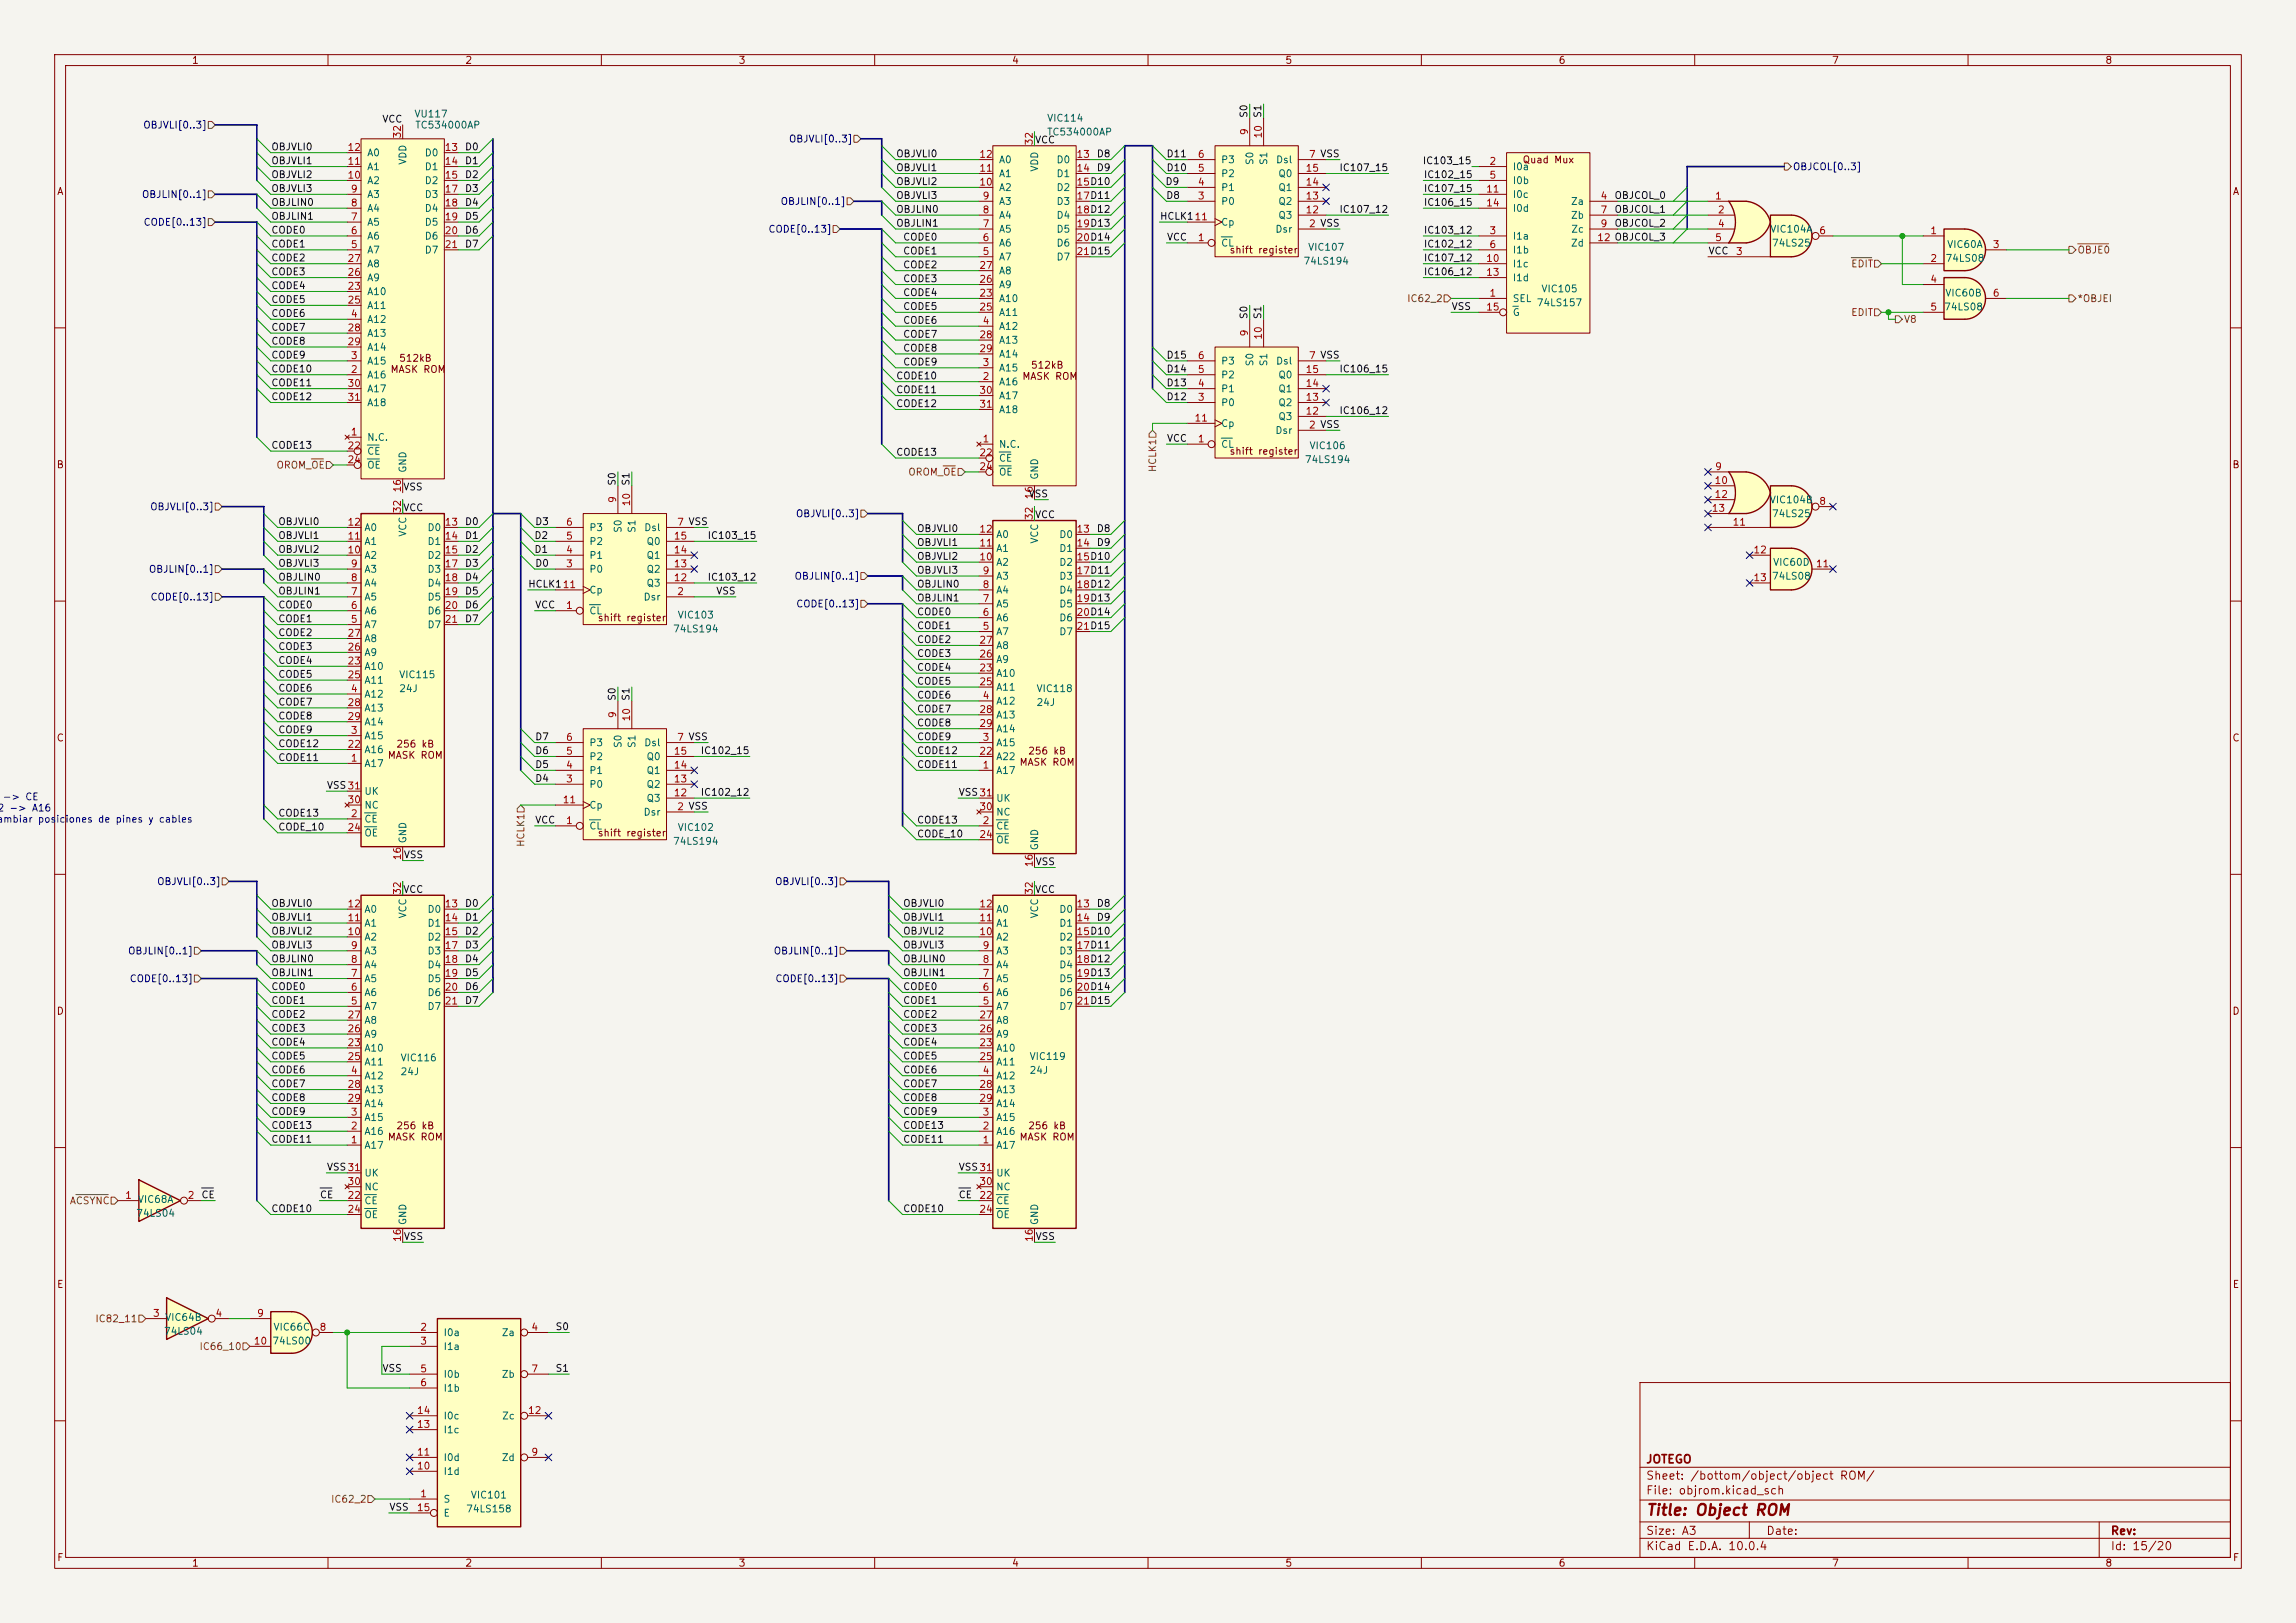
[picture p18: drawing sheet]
<svg xmlns="http://www.w3.org/2000/svg" width="420mm" height="297mm" viewBox="0 0 420 297" stroke-linecap="round" stroke-linejoin="round" font-family="sans-serif">
<defs><g id="words">
<text font-size="2" fill="#840000" x="301" y="277.8">Title: Object ROM</text>
<g font-size="1.5" fill="#840000">
<text x="301" y="268.1">JOTEGO</text>
<text x="301" y="273.8">File: objrom.kicad_sch</text>
<text x="301" y="271.1">Sheet: /bottom/object/object ROM/</text>
<text x="301" y="281.2">Size: A3</text>
<text x="323" y="281.2">Date:</text>
<text x="386" y="281.2">Rev:</text>
<text x="301" y="284">KiCad E.D.A. 10.0.4</text>
<text x="386" y="284">Id: 15/20</text>
</g>
<g font-size="1.3" fill="#840000">
<text x="35" y="12">1</text>
<text x="85" y="12">2</text>
<text x="135" y="12">3</text>
<text x="185" y="12">4</text>
<text x="235" y="12">5</text>
<text x="285" y="12">6</text>
<text x="335" y="12">7</text>
<text x="385" y="12">8</text>
<text x="10.3" y="36">A</text>
<text x="278.4" y="30.2">Quad Mux</text>
<text x="408.3" y="36">A</text>
<text x="224.8" y="46.7">shift register</text>
<text x="71.3" y="68.5">MASK ROM</text>
<text x="72.9" y="66.5">512kB</text>
<text x="186.9" y="69.8">MASK ROM</text>
<text x="188.5" y="67.8">512kB</text>
<text x="224.8" y="83.5">shift register</text>
<text x="10.3" y="86">B</text>
<text x="408.2" y="86">B</text>
<text x="109.2" y="114">shift register</text>
<text x="10.3" y="136">C</text>
<text x="72.4" y="137.1">256 kB</text>
<text x="408.2" y="136">C</text>
<text x="70.8" y="139.2">MASK ROM</text>
<text x="186.4" y="140.4">MASK ROM</text>
<text x="188" y="138.4">256 kB</text>
<text x="109.2" y="153.4">shift register</text>
<text x="10.3" y="186">D</text>
<text x="408.2" y="186">D</text>
<text x="70.8" y="209">MASK ROM</text>
<text x="72.4" y="207">256 kB</text>
<text x="186.4" y="209">MASK ROM</text>
<text x="188" y="207">256 kB</text>
<text x="10.3" y="236">E</text>
<text x="408.3" y="236">E</text>
<text x="10.3" y="286">F</text>
<text x="35" y="287">1</text>
<text x="85" y="287">2</text>
<text x="135" y="287">3</text>
<text x="185" y="287">4</text>
<text x="235" y="287">5</text>
<text x="285" y="287">6</text>
<text x="335" y="287">7</text>
<text x="385" y="287">8</text>
<text x="408.3" y="286">F</text>
</g>
<g font-size="1.3" fill="#000084">
<text x="26.1" y="23.8">OBJVLI[0..3]</text>
<text x="144.2" y="26.4">OBJVLI[0..3]</text>
<text x="327.9" y="31.5">OBJCOL[0..3]</text>
<text x="25.9" y="36.5">OBJLIN[0..1]</text>
<text x="26.2" y="41.6">CODE[0..13]</text>
<text x="142.7" y="37.8">OBJLIN[0..1]</text>
<text x="140.5" y="42.9">CODE[0..13]</text>
<text x="27.4" y="93.7">OBJVLI[0..3]</text>
<text x="145.5" y="95">OBJVLI[0..3]</text>
<text x="27.1" y="105.1">OBJLIN[0..1]</text>
<text x="145.2" y="106.4">OBJLIN[0..1]</text>
<text x="27.4" y="110.2">CODE[0..13]</text>
<text x="145.5" y="111.5">CODE[0..13]</text>
<text x="28.6" y="162.3">OBJVLI[0..3]</text>
<text x="141.7" y="162.3">OBJVLI[0..3]</text>
<text x="23.3" y="175">OBJLIN[0..1]</text>
<text x="141.4" y="175">OBJLIN[0..1]</text>
<text x="23.6" y="180">CODE[0..13]</text>
<text x="141.7" y="180">CODE[0..13]</text>
</g>
<g font-size="1.3" fill="#0f0f0f">
<text x="69.8" y="22.7">VCC</text>
<text x="228.5" y="21.7" transform="rotate(-90 228.5 21.7)">S0</text>
<text x="231" y="21.7" transform="rotate(-90 231 21.7)">S1</text>
<text x="49.5" y="27.8">OBJVLI0</text>
<text x="84.9" y="27.8">D0</text>
<text x="163.8" y="29.1">OBJVLI0</text>
<text x="189.2" y="26.5">VCC</text>
<text x="200.5" y="29.1">D8</text>
<text x="213.3" y="29.1">D11</text>
<text x="49.5" y="32.9">OBJVLI2</text>
<text x="49.5" y="30.4">OBJVLI1</text>
<text x="49.5" y="35.4">OBJVLI3</text>
<text x="84.9" y="30.4">D1</text>
<text x="84.9" y="32.9">D2</text>
<text x="84.9" y="35.4">D3</text>
<text x="163.8" y="34.2">OBJVLI2</text>
<text x="163.8" y="31.6">OBJVLI1</text>
<text x="200.5" y="31.6">D9</text>
<text x="213.1" y="34.2">D9</text>
<text x="213.3" y="31.6">D10</text>
<text x="244.9" y="31.6">IC107_15</text>
<text x="260.1" y="30.4">IC103_15</text>
<text x="260.3" y="32.9">IC102_15</text>
<text x="260.3" y="35.4">IC107_15</text>
<text x="49.5" y="38">OBJLIN0</text>
<text x="49.5" y="40.5">OBJLIN1</text>
<text x="84.9" y="40.5">D5</text>
<text x="84.9" y="38">D4</text>
<text x="163.8" y="36.7">OBJVLI3</text>
<text x="163.8" y="39.2">OBJLIN0</text>
<text x="163.8" y="41.8">OBJLIN1</text>
<text x="212.1" y="40.5">HCLK111</text>
<text x="213.2" y="36.7">D8</text>
<text x="244.9" y="39.2">IC107_12</text>
<text x="260.3" y="38">IC106_15</text>
<text x="295.2" y="36.7">OBJCOL_0</text>
<text x="295.2" y="39.2">OBJCOL_1</text>
<text x="295.2" y="41.8">OBJCOL_2</text>
<text x="49.5" y="45.6">CODE1</text>
<text x="49.5" y="43.1">CODE0</text>
<text x="84.9" y="43.1">D6</text>
<text x="84.9" y="45.6">D7</text>
<text x="165.1" y="46.9">CODE1</text>
<text x="165.1" y="44.3">CODE0</text>
<text x="213.4" y="44.3">VCC</text>
<text x="260.3" y="45.6">IC102_12</text>
<text x="260.3" y="43.1">IC103_12</text>
<text x="312.4" y="46.9">VCC</text>
<text x="49.5" y="48.1">CODE2</text>
<text x="49.5" y="53.2">CODE4</text>
<text x="49.5" y="50.7">CODE3</text>
<text x="165.1" y="49.4">CODE2</text>
<text x="165.1" y="51.9">CODE3</text>
<text x="260.3" y="48.1">IC107_12</text>
<text x="260.3" y="50.7">IC106_12</text>
<text x="49.5" y="58.3">CODE6</text>
<text x="49.5" y="55.8">CODE5</text>
<text x="165.1" y="54.5">CODE4</text>
<text x="165.1" y="59.6">CODE6</text>
<text x="165.1" y="57">CODE5</text>
<text x="228.5" y="58.5" transform="rotate(-90 228.5 58.5)">S0</text>
<text x="231" y="58.5" transform="rotate(-90 231 58.5)">S1</text>
<text x="265.4" y="57">VSS</text>
<text x="49.5" y="65.9">CODE9</text>
<text x="49.5" y="63.4">CODE8</text>
<text x="49.5" y="60.8">CODE7</text>
<text x="165.1" y="62.1">CODE7</text>
<text x="165.1" y="64.6">CODE8</text>
<text x="213.3" y="65.9">D15</text>
<text x="49.5" y="71">CODE11</text>
<text x="49.5" y="68.5">CODE10</text>
<text x="163.8" y="69.7">CODE10</text>
<text x="165.1" y="67.2">CODE9</text>
<text x="213.3" y="68.5">D14</text>
<text x="213.3" y="71">D13</text>
<text x="244.9" y="68.5">IC106_15</text>
<text x="49.5" y="73.5">CODE12</text>
<text x="163.8" y="74.8">CODE12</text>
<text x="163.8" y="72.3">CODE11</text>
<text x="213.3" y="73.5">D12</text>
<text x="244.9" y="76.1">IC106_12</text>
<text x="49.5" y="82.4">CODE13</text>
<text x="163.8" y="83.7">CODE13</text>
<text x="213.4" y="81.2">VCC</text>
<text x="112.9" y="89" transform="rotate(-90 112.9 89)">S0</text>
<text x="115.4" y="89" transform="rotate(-90 115.4 89)">S1</text>
<text x="73.7" y="93.9">VCC</text>
<text x="73.7" y="90">VSS</text>
<text x="188.1" y="91.3">VSS</text>
<text x="189.2" y="95.1">VCC</text>
<text x="50.8" y="96.4">OBJVLI0</text>
<text x="50.8" y="101.5">OBJVLI2</text>
<text x="50.8" y="98.9">OBJVLI1</text>
<text x="84.9" y="101.5">D2</text>
<text x="84.9" y="96.4">D0</text>
<text x="84.9" y="98.9">D1</text>
<text x="97.6" y="101.5">D1</text>
<text x="97.6" y="98.9">D2</text>
<text x="97.8" y="96.4">D3</text>
<text x="129.3" y="98.9">IC103_15</text>
<text x="167.6" y="100.2">OBJVLI1</text>
<text x="167.6" y="97.7">OBJVLI0</text>
<text x="200.5" y="97.7">D8</text>
<text x="200.5" y="100.2">D9</text>
<text x="50.8" y="104">OBJVLI3</text>
<text x="50.8" y="106.6">OBJLIN0</text>
<text x="84.9" y="106.6">D4</text>
<text x="84.9" y="104">D3</text>
<text x="96.5" y="107.8">HCLK111</text>
<text x="97.8" y="104">D0</text>
<text x="129.3" y="106.6">IC103_12</text>
<text x="167.6" y="102.7">OBJVLI2</text>
<text x="167.6" y="107.8">OBJLIN0</text>
<text x="167.6" y="105.3">OBJVLI3</text>
<text x="50.8" y="109.1">OBJLIN1</text>
<text x="50.8" y="111.6">CODE0</text>
<text x="84.9" y="109.1">D5</text>
<text x="84.9" y="111.6">D6</text>
<text x="97.8" y="111.6">VCC</text>
<text x="130.9" y="109.1">VSS</text>
<text x="167.6" y="110.4">OBJLIN1</text>
<text x="167.6" y="112.9">CODE0</text>
<text x="50.8" y="114.2">CODE1</text>
<text x="50.8" y="116.7">CODE2</text>
<text x="50.8" y="119.3">CODE3</text>
<text x="84.9" y="114.2">D7</text>
<text x="167.6" y="115.4">CODE1</text>
<text x="167.6" y="118">CODE2</text>
<text x="50.8" y="121.8">CODE4</text>
<text x="50.8" y="124.3">CODE5</text>
<text x="167.6" y="125.6">CODE5</text>
<text x="167.6" y="123.1">CODE4</text>
<text x="167.6" y="120.5">CODE3</text>
<text x="50.8" y="126.9">CODE6</text>
<text x="50.8" y="129.4">CODE7</text>
<text x="50.8" y="132">CODE8</text>
<text x="112.9" y="128.4" transform="rotate(-90 112.9 128.4)">S0</text>
<text x="115.4" y="128.4" transform="rotate(-90 115.4 128.4)">S1</text>
<text x="167.6" y="130.7">CODE7</text>
<text x="167.6" y="128.1">CODE6</text>
<text x="50.8" y="137">CODE12</text>
<text x="50.8" y="134.5">CODE9</text>
<text x="97.8" y="135.8">D7</text>
<text x="167.6" y="133.2">CODE8</text>
<text x="167.6" y="135.8">CODE9</text>
<text x="50.8" y="139.6">CODE11</text>
<text x="97.8" y="140.8">D5</text>
<text x="97.8" y="138.3">D6</text>
<text x="97.8" y="143.4">D4</text>
<text x="128.1" y="138.3">IC102_15</text>
<text x="167.6" y="138.3">CODE12</text>
<text x="167.6" y="140.8">CODE11</text>
<text x="50.8" y="149.7">CODE13</text>
<text x="59.7" y="144.7">VSS31</text>
<text x="128.1" y="145.9">IC102_12</text>
<text x="175.3" y="145.9">VSS31</text>
<text x="50.8" y="152.3">CODE_10</text>
<text x="97.8" y="151">VCC</text>
<text x="167.6" y="151">CODE13</text>
<text x="167.6" y="153.5">CODE_10</text>
<text x="73.8" y="157.4">VSS</text>
<text x="189.3" y="158.6">VSS</text>
<text x="49.5" y="166.2">OBJVLI0</text>
<text x="73.7" y="163.7">VCC</text>
<text x="84.9" y="166.2">D0</text>
<text x="165.1" y="166.2">OBJVLI0</text>
<text x="189.2" y="163.7">VCC</text>
<text x="200.5" y="166.2">D8</text>
<text x="49.5" y="168.8">OBJVLI1</text>
<text x="49.5" y="173.9">OBJVLI3</text>
<text x="49.5" y="171.3">OBJVLI2</text>
<text x="84.9" y="171.3">D2</text>
<text x="84.9" y="168.8">D1</text>
<text x="84.9" y="173.9">D3</text>
<text x="165.1" y="168.8">OBJVLI1</text>
<text x="165.1" y="173.9">OBJVLI3</text>
<text x="165.1" y="171.3">OBJVLI2</text>
<text x="200.5" y="168.8">D9</text>
<text x="49.5" y="178.9">OBJLIN1</text>
<text x="49.5" y="176.4">OBJLIN0</text>
<text x="84.9" y="178.9">D5</text>
<text x="84.9" y="176.4">D4</text>
<text x="165.1" y="176.4">OBJLIN0</text>
<text x="165.1" y="178.9">OBJLIN1</text>
<text x="49.5" y="181.5">CODE0</text>
<text x="49.5" y="184">CODE1</text>
<text x="84.9" y="181.5">D6</text>
<text x="84.9" y="184">D7</text>
<text x="165.1" y="184">CODE1</text>
<text x="165.1" y="181.5">CODE0</text>
<text x="49.5" y="186.6">CODE2</text>
<text x="49.5" y="189.1">CODE3</text>
<text x="49.5" y="191.6">CODE4</text>
<text x="165.1" y="186.6">CODE2</text>
<text x="165.1" y="189.1">CODE3</text>
<text x="165.1" y="191.6">CODE4</text>
<text x="49.5" y="196.7">CODE6</text>
<text x="49.5" y="194.2">CODE5</text>
<text x="165.1" y="196.7">CODE6</text>
<text x="165.1" y="194.2">CODE5</text>
<text x="49.5" y="199.3">CODE7</text>
<text x="49.5" y="201.8">CODE8</text>
<text x="165.1" y="201.8">CODE8</text>
<text x="165.1" y="199.3">CODE7</text>
<text x="49.5" y="209.4">CODE11</text>
<text x="49.5" y="204.3">CODE9</text>
<text x="49.5" y="206.9">CODE13</text>
<text x="165.1" y="206.9">CODE13</text>
<text x="165.1" y="204.3">CODE9</text>
<text x="165.1" y="209.4">CODE11</text>
<text x="59.7" y="214.5">VSS31</text>
<text x="175.3" y="214.5">VSS31</text>
<text x="36.7" y="219.6">CE</text>
<text x="58.4" y="219.6">CE</text>
<text x="175.3" y="219.6">CE</text>
<text x="49.5" y="222.1">CODE10</text>
<text x="73.8" y="227.2">VSS</text>
<text x="165.1" y="222.1">CODE10</text>
<text x="189.3" y="227.2">VSS</text>
<text x="101.5" y="243.7">S0</text>
<text x="69.8" y="251.3">VSS</text>
<text x="101.5" y="251.3">S1</text>
<text x="71.1" y="276.7">VSS</text>
</g>
<g font-size="1.3" fill="#006464">
<text x="75.7" y="21.8">VU117</text>
<text x="75.9" y="23.8">TC534000AP</text>
<text x="191.4" y="22.6">VIC114</text>
<text x="67.1" y="28.9">A0</text>
<text x="77.6" y="28.9">D0</text>
<text x="191.4" y="25.1">TC534000AP</text>
<text x="67.1" y="34">A2</text>
<text x="67.1" y="31.5">A1</text>
<text x="74.6" y="30.2" transform="rotate(-90 74.6 30.2)">VDD</text>
<text x="77.6" y="31.5">D1</text>
<text x="77.6" y="34">D2</text>
<text x="182.6" y="35.3">A2</text>
<text x="182.6" y="32.7">A1</text>
<text x="182.6" y="30.2">A0</text>
<text x="190.2" y="31.5" transform="rotate(-90 190.2 31.5)">VDD</text>
<text x="193.2" y="30.2">D0</text>
<text x="193.2" y="32.7">D1</text>
<text x="193.2" y="35.3">D2</text>
<text x="223.3" y="35.3">P1</text>
<text x="223.3" y="32.7">P2</text>
<text x="223.3" y="30.2">P3</text>
<text x="229.6" y="30.3" transform="rotate(-90 229.6 30.3)">S0</text>
<text x="232.1" y="30.3" transform="rotate(-90 232.1 30.3)">S1</text>
<text x="233.3" y="30.2">Dsl</text>
<text x="233.7" y="35.3">Q1</text>
<text x="233.7" y="32.7">Q0</text>
<text x="276.6" y="31.5">I0a</text>
<text x="276.6" y="34">I0b</text>
<text x="67.1" y="41.6">A5</text>
<text x="67.1" y="39.1">A4</text>
<text x="67.1" y="36.5">A3</text>
<text x="77.6" y="36.5">D3</text>
<text x="77.6" y="39.1">D4</text>
<text x="77.6" y="41.6">D5</text>
<text x="182.6" y="40.3">A4</text>
<text x="182.6" y="37.8">A3</text>
<text x="193.2" y="37.8">D3</text>
<text x="193.2" y="40.3">D4</text>
<text x="223.3" y="37.8">P0</text>
<text x="223.3" y="41.6">Cp</text>
<text x="233.7" y="40.3">Q3</text>
<text x="233.7" y="37.8">Q2</text>
<text x="276.6" y="36.5">I0c</text>
<text x="276.6" y="39.1">I0d</text>
<text x="287.3" y="37.8">Za</text>
<text x="287.3" y="40.3">Zb</text>
<text x="67.1" y="46.7">A7</text>
<text x="67.1" y="44.2">A6</text>
<text x="77.6" y="44.2">D6</text>
<text x="77.6" y="46.7">D7</text>
<text x="182.6" y="48">A7</text>
<text x="182.6" y="45.4">A6</text>
<text x="182.6" y="42.9">A5</text>
<text x="193.2" y="42.9">D5</text>
<text x="193.2" y="45.4">D6</text>
<text x="193.2" y="48">D7</text>
<text x="223.3" y="45.4">CL</text>
<text x="233.2" y="42.9">Dsr</text>
<text x="239.2" y="46.2">VIC107</text>
<text x="276.6" y="44.2">I1a</text>
<text x="276.6" y="46.7">I1b</text>
<text x="287.3" y="45.4">Zd</text>
<text x="287.3" y="42.9">Zc</text>
<text x="323.7" y="42.9">VIC104A</text>
<text x="324" y="45.4">74LS25</text>
<text x="356.1" y="45.7">VIC60A</text>
<text x="67.1" y="51.8">A9</text>
<text x="67.1" y="49.2">A8</text>
<text x="182.6" y="53">A9</text>
<text x="182.6" y="50.5">A8</text>
<text x="238.3" y="48.7">74LS194</text>
<text x="276.6" y="49.2">I1c</text>
<text x="276.6" y="51.8">I1d</text>
<text x="281.8" y="53.8">VIC105</text>
<text x="355.8" y="48.2">74LS08</text>
<text x="67.1" y="59.4">A12</text>
<text x="67.1" y="54.3">A10</text>
<text x="67.1" y="56.9">A11</text>
<text x="182.6" y="55.6">A10</text>
<text x="182.6" y="58.1">A11</text>
<text x="276.6" y="55.6">SEL</text>
<text x="276.6" y="58.1">G</text>
<text x="281" y="56.3">74LS157</text>
<text x="355.5" y="57.1">74LS08</text>
<text x="355.7" y="54.6">VIC60B</text>
<text x="67.1" y="61.9">A13</text>
<text x="67.1" y="64.5">A14</text>
<text x="182.6" y="60.7">A12</text>
<text x="182.6" y="63.2">A13</text>
<text x="182.6" y="65.7">A14</text>
<text x="67.1" y="69.6">A16</text>
<text x="67.1" y="67">A15</text>
<text x="182.6" y="70.8">A16</text>
<text x="182.6" y="68.3">A15</text>
<text x="223.3" y="69.6">P2</text>
<text x="223.3" y="67">P3</text>
<text x="229.6" y="67.1" transform="rotate(-90 229.6 67.1)">S0</text>
<text x="232.1" y="67.1" transform="rotate(-90 232.1 67.1)">S1</text>
<text x="233.3" y="67">Dsl</text>
<text x="233.7" y="69.6">Q0</text>
<text x="67.1" y="72.1">A17</text>
<text x="67.1" y="74.6">A18</text>
<text x="182.6" y="73.4">A17</text>
<text x="182.6" y="75.9">A18</text>
<text x="223.3" y="74.6">P0</text>
<text x="223.3" y="72.1">P1</text>
<text x="233.7" y="77.2">Q3</text>
<text x="233.7" y="74.6">Q2</text>
<text x="233.7" y="72.1">Q1</text>
<text x="67.1" y="81">N.C.</text>
<text x="67.1" y="83.5">CE</text>
<text x="182.6" y="82.3">N.C.</text>
<text x="223.3" y="82.3">CL</text>
<text x="223.3" y="78.4">Cp</text>
<text x="233.2" y="79.7">Dsr</text>
<text x="239.4" y="82.5">VIC106</text>
<text x="67.1" y="86.1">OE</text>
<text x="74.6" y="86.6" transform="rotate(-90 74.6 86.6)">GND</text>
<text x="182.6" y="84.8">CE</text>
<text x="182.6" y="87.3">OE</text>
<text x="190.2" y="87.9" transform="rotate(-90 190.2 87.9)">GND</text>
<text x="238.6" y="85">74LS194</text>
<text x="323.6" y="92.4">VIC104B</text>
<text x="324" y="95">74LS25</text>
<text x="66.5" y="100">A1</text>
<text x="66.5" y="97.5">A0</text>
<text x="74.6" y="98.3" transform="rotate(-90 74.6 98.3)">VCC</text>
<text x="78.1" y="97.5">D0</text>
<text x="78.1" y="100">D1</text>
<text x="107.7" y="100">P2</text>
<text x="107.7" y="97.5">P3</text>
<text x="114" y="97.6" transform="rotate(-90 114 97.6)">S0</text>
<text x="116.5" y="97.6" transform="rotate(-90 116.5 97.6)">S1</text>
<text x="117.7" y="97.5">Dsl</text>
<text x="118.2" y="100">Q0</text>
<text x="182.1" y="101.3">A1</text>
<text x="182.1" y="98.8">A0</text>
<text x="190.2" y="99.6" transform="rotate(-90 190.2 99.6)">VCC</text>
<text x="193.7" y="98.8">D0</text>
<text x="193.7" y="101.3">D1</text>
<text x="66.5" y="107.7">A4</text>
<text x="66.5" y="105.1">A3</text>
<text x="66.5" y="102.6">A2</text>
<text x="78.1" y="102.6">D2</text>
<text x="78.1" y="105.1">D3</text>
<text x="78.1" y="107.7">D4</text>
<text x="107.7" y="105.1">P0</text>
<text x="107.7" y="102.6">P1</text>
<text x="118.2" y="107.7">Q3</text>
<text x="118.2" y="105.1">Q2</text>
<text x="118.2" y="102.6">Q1</text>
<text x="182.1" y="106.4">A3</text>
<text x="182.1" y="103.8">A2</text>
<text x="193.7" y="103.8">D2</text>
<text x="193.7" y="106.4">D3</text>
<text x="324" y="106.4">74LS08</text>
<text x="324.2" y="103.8">VIC60D</text>
<text x="66.5" y="112.7">A6</text>
<text x="66.5" y="110.2">A5</text>
<text x="78.1" y="110.2">D5</text>
<text x="78.1" y="112.7">D6</text>
<text x="107.7" y="112.7">CL</text>
<text x="107.7" y="108.9">Cp</text>
<text x="117.6" y="110.2">Dsr</text>
<text x="123.9" y="113.5">VIC103</text>
<text x="182.1" y="111.5">A5</text>
<text x="182.1" y="108.9">A4</text>
<text x="193.7" y="108.9">D4</text>
<text x="193.7" y="111.5">D5</text>
<text x="66.5" y="115.3">A7</text>
<text x="66.5" y="117.8">A8</text>
<text x="78.1" y="115.3">D7</text>
<text x="123" y="116">74LS194</text>
<text x="182.1" y="116.5">A7</text>
<text x="182.1" y="114">A6</text>
<text x="182.1" y="119.1">A8</text>
<text x="193.7" y="114">D6</text>
<text x="193.7" y="116.5">D7</text>
<text x="66.5" y="122.9">A10</text>
<text x="66.5" y="125.4">A11</text>
<text x="66.5" y="120.4">A9</text>
<text x="72.9" y="124.4">VIC115</text>
<text x="182.1" y="124.2">A10</text>
<text x="182.1" y="121.6">A9</text>
<text x="66.5" y="128">A12</text>
<text x="66.5" y="130.5">A13</text>
<text x="72.9" y="127">24J</text>
<text x="182.1" y="129.2">A12</text>
<text x="182.1" y="126.7">A11</text>
<text x="182.1" y="131.8">A13</text>
<text x="189.5" y="127">VIC118</text>
<text x="189.5" y="129.5">24J</text>
<text x="66.5" y="135.6">A15</text>
<text x="66.5" y="133.1">A14</text>
<text x="107.7" y="136.9">P3</text>
<text x="114" y="137" transform="rotate(-90 114 137)">S0</text>
<text x="116.5" y="137" transform="rotate(-90 116.5 137)">S1</text>
<text x="117.7" y="136.9">Dsl</text>
<text x="182.1" y="136.9">A15</text>
<text x="182.1" y="134.3">A14</text>
<text x="66.5" y="140.7">A17</text>
<text x="66.5" y="138.1">A16</text>
<text x="107.7" y="141.9">P1</text>
<text x="107.7" y="139.4">P2</text>
<text x="118.2" y="141.9">Q1</text>
<text x="118.2" y="139.4">Q0</text>
<text x="182.1" y="141.9">A17</text>
<text x="182.1" y="139.4">A22</text>
<text x="66.5" y="148.3">NC</text>
<text x="66.5" y="145.8">UK</text>
<text x="107.7" y="144.5">P0</text>
<text x="107.7" y="148.3">Cp</text>
<text x="117.6" y="149.6">Dsr</text>
<text x="118.2" y="147">Q3</text>
<text x="118.2" y="144.5">Q2</text>
<text x="182.1" y="149.6">NC</text>
<text x="182.1" y="147">UK</text>
<text x="66.5" y="150.8">CE</text>
<text x="66.5" y="153.4">OE</text>
<text x="74.6" y="154.4" transform="rotate(-90 74.6 154.4)">GND</text>
<text x="107.7" y="152.1">CL</text>
<text x="123" y="154.9">74LS194</text>
<text x="123.9" y="152.4">VIC102</text>
<text x="182.1" y="152.1">CE</text>
<text x="182.1" y="154.6">OE</text>
<text x="190.2" y="155.7" transform="rotate(-90 190.2 155.7)">GND</text>
<text x="66.5" y="167.3">A0</text>
<text x="78.1" y="167.3">D0</text>
<text x="182.1" y="167.3">A0</text>
<text x="193.7" y="167.3">D0</text>
<text x="66.5" y="172.4">A2</text>
<text x="66.5" y="169.9">A1</text>
<text x="74.6" y="168.2" transform="rotate(-90 74.6 168.2)">VCC</text>
<text x="78.1" y="169.9">D1</text>
<text x="78.1" y="172.4">D2</text>
<text x="182.1" y="172.4">A2</text>
<text x="182.1" y="169.9">A1</text>
<text x="190.2" y="168.2" transform="rotate(-90 190.2 168.2)">VCC</text>
<text x="193.7" y="169.9">D1</text>
<text x="193.7" y="172.4">D2</text>
<text x="66.5" y="177.5">A4</text>
<text x="66.5" y="175">A3</text>
<text x="78.1" y="175">D3</text>
<text x="78.1" y="177.5">D4</text>
<text x="182.1" y="177.5">A4</text>
<text x="182.1" y="175">A3</text>
<text x="193.7" y="175">D3</text>
<text x="193.7" y="177.5">D4</text>
<text x="66.5" y="185.1">A7</text>
<text x="66.5" y="182.6">A6</text>
<text x="66.5" y="180">A5</text>
<text x="78.1" y="180">D5</text>
<text x="78.1" y="182.6">D6</text>
<text x="78.1" y="185.1">D7</text>
<text x="182.1" y="185.1">A7</text>
<text x="182.1" y="182.6">A6</text>
<text x="182.1" y="180">A5</text>
<text x="193.7" y="180">D5</text>
<text x="193.7" y="182.6">D6</text>
<text x="193.7" y="185.1">D7</text>
<text x="66.5" y="190.2">A9</text>
<text x="66.5" y="187.7">A8</text>
<text x="182.1" y="190.2">A9</text>
<text x="182.1" y="187.7">A8</text>
<text x="66.5" y="197.8">A12</text>
<text x="66.5" y="192.7">A10</text>
<text x="66.5" y="195.3">A11</text>
<text x="73.2" y="194.5">VIC116</text>
<text x="73.2" y="197.1">24J</text>
<text x="182.1" y="197.8">A12</text>
<text x="182.1" y="192.7">A10</text>
<text x="182.1" y="195.3">A11</text>
<text x="188.2" y="194.3">VIC119</text>
<text x="188.2" y="196.8">24J</text>
<text x="66.5" y="200.4">A13</text>
<text x="66.5" y="202.9">A14</text>
<text x="182.1" y="200.4">A13</text>
<text x="182.1" y="202.9">A14</text>
<text x="66.5" y="208">A16</text>
<text x="66.5" y="205.4">A15</text>
<text x="182.1" y="208">A16</text>
<text x="182.1" y="205.4">A15</text>
<text x="66.5" y="210.5">A17</text>
<text x="66.5" y="215.6">UK</text>
<text x="182.1" y="210.5">A17</text>
<text x="182.1" y="215.6">UK</text>
<text x="25.1" y="220.4">VIC68A</text>
<text x="66.5" y="220.7">CE</text>
<text x="66.5" y="218.1">NC</text>
<text x="182.1" y="220.7">CE</text>
<text x="182.1" y="218.1">NC</text>
<text x="24.8" y="223">74LS04</text>
<text x="66.5" y="223.2">OE</text>
<text x="74.6" y="224.3" transform="rotate(-90 74.6 224.3)">GND</text>
<text x="182.1" y="223.2">OE</text>
<text x="190.2" y="224.3" transform="rotate(-90 190.2 224.3)">GND</text>
<text x="29.9" y="244.6">74LS04</text>
<text x="30.1" y="242">VIC64B</text>
<text x="49.9" y="243.8">VIC66C</text>
<text x="81" y="244.8">I0a</text>
<text x="91.7" y="244.8">Za</text>
<text x="49.7" y="246.3">74LS00</text>
<text x="81" y="247.4">I1a</text>
<text x="81" y="252.4">I0b</text>
<text x="81" y="255">I1b</text>
<text x="91.7" y="252.4">Zb</text>
<text x="81" y="262.6">I1c</text>
<text x="81" y="260.1">I0c</text>
<text x="91.7" y="260.1">Zc</text>
<text x="81" y="267.7">I0d</text>
<text x="91.7" y="267.7">Zd</text>
<text x="81" y="275.3">S</text>
<text x="81" y="270.2">I1d</text>
<text x="86" y="274.5">VIC101</text>
<text x="81" y="277.8">E</text>
<text x="85.2" y="277.1">74LS158</text>
</g>
<g font-size="1.3" fill="#a90000">
<text x="63.5" y="27.9">12</text>
<text x="73.6" y="25.4" transform="rotate(-90 73.6 25.4)">32</text>
<text x="81.2" y="27.9">13</text>
<text x="179" y="29.2">12</text>
<text x="189.2" y="26.7" transform="rotate(-90 189.2 26.7)">32</text>
<text x="196.8" y="29.2">13</text>
<text x="219" y="29.2">6</text>
<text x="228.6" y="24.8" transform="rotate(-90 228.6 24.8)">9</text>
<text x="231.1" y="25.4" transform="rotate(-90 231.1 25.4)">10</text>
<text x="239.3" y="29.2">7 VSS</text>
<text x="63.5" y="33">10</text>
<text x="63.5" y="30.5">11</text>
<text x="64.1" y="35.5">9</text>
<text x="81.2" y="30.5">14</text>
<text x="81.2" y="33">15</text>
<text x="81.2" y="35.5">17</text>
<text x="179" y="34.3">10</text>
<text x="179" y="31.7">11</text>
<text x="196.8" y="31.7">14</text>
<text x="196.8" y="34.3">15D10</text>
<text x="219" y="34.3">4</text>
<text x="219" y="31.7">5</text>
<text x="238.7" y="34.3">14</text>
<text x="238.7" y="31.7">15</text>
<text x="271.7" y="35.5">11</text>
<text x="272.3" y="30.5">2</text>
<text x="272.3" y="33">5</text>
<text x="64.1" y="40.6">7</text>
<text x="64.1" y="38.1">8</text>
<text x="81.2" y="38.1">18</text>
<text x="81.2" y="40.6">19</text>
<text x="179.6" y="41.9">7</text>
<text x="179.6" y="39.3">8</text>
<text x="179.6" y="36.8">9</text>
<text x="196.8" y="36.8">17D11</text>
<text x="196.8" y="39.3">18D12</text>
<text x="196.8" y="41.9">19D13</text>
<text x="219" y="36.8">3</text>
<text x="238.7" y="39.3">12</text>
<text x="238.7" y="36.8">13</text>
<text x="239.3" y="41.9">2 VSS</text>
<text x="271.7" y="38.1">14</text>
<text x="292.7" y="36.8">4</text>
<text x="292.7" y="39.3">7</text>
<text x="292.7" y="41.9">9</text>
<text x="313.6" y="36.8">1</text>
<text x="314.1" y="39.3">2</text>
<text x="314.1" y="41.9">4</text>
<text x="64.1" y="45.7">5</text>
<text x="64.1" y="43.2">6</text>
<text x="81.2" y="43.2">20</text>
<text x="81.2" y="45.7">21</text>
<text x="179.6" y="47">5</text>
<text x="179.6" y="44.4">6</text>
<text x="196.8" y="44.4">20D14</text>
<text x="196.8" y="47">21D15</text>
<text x="219" y="44.4">1</text>
<text x="272.3" y="43.2">3</text>
<text x="272.3" y="45.7">6</text>
<text x="292.1" y="44.4">12 OBJCOL_3</text>
<text x="313.6" y="44.4">5</text>
<text x="317.4" y="47">3</text>
<text x="332.7" y="43.2">6</text>
<text x="353" y="43.2">1</text>
<text x="364.4" y="45.7">3</text>
<text x="63.5" y="53.3">23</text>
<text x="63.5" y="50.8">26</text>
<text x="63.5" y="48.2">27</text>
<text x="179" y="52">26</text>
<text x="179" y="49.5">27</text>
<text x="271.7" y="48.2">10</text>
<text x="271.7" y="50.8">13</text>
<text x="353" y="52">4</text>
<text x="353" y="48.2">2</text>
<text x="63.5" y="55.9">25</text>
<text x="64.1" y="58.4">4</text>
<text x="179" y="54.6">23</text>
<text x="179" y="57.1">25</text>
<text x="179.6" y="59.7">4</text>
<text x="271.7" y="57.1">15</text>
<text x="272.3" y="54.6">1</text>
<text x="353" y="57.1">5</text>
<text x="364.4" y="54.6">6</text>
<text x="63.5" y="60.9">28</text>
<text x="63.5" y="63.5">29</text>
<text x="179" y="62.2">28</text>
<text x="179" y="64.7">29</text>
<text x="228.6" y="61.7" transform="rotate(-90 228.6 61.7)">9</text>
<text x="231.1" y="62.3" transform="rotate(-90 231.1 62.3)">10</text>
<text x="63.5" y="71.1">30</text>
<text x="64.1" y="68.6">2</text>
<text x="64.1" y="66">3</text>
<text x="179.6" y="69.8">2</text>
<text x="179.6" y="67.3">3</text>
<text x="219" y="71.1">4</text>
<text x="219" y="68.6">5</text>
<text x="219" y="66">6</text>
<text x="238.7" y="71.1">14</text>
<text x="238.7" y="68.6">15</text>
<text x="239.3" y="66">7 VSS</text>
<text x="63.5" y="73.6">31</text>
<text x="179" y="72.4">30</text>
<text x="179" y="74.9">31</text>
<text x="218.4" y="77.4">11</text>
<text x="219" y="73.6">3</text>
<text x="238.7" y="76.2">12</text>
<text x="238.7" y="73.6">13</text>
<text x="63.5" y="82.5">22</text>
<text x="64.1" y="80">1</text>
<text x="179" y="83.8">22</text>
<text x="179.6" y="81.3">1</text>
<text x="219" y="81.3">1</text>
<text x="239.3" y="78.7">2 VSS</text>
<text x="63.5" y="85.1">24</text>
<text x="179" y="86.3">24</text>
<text x="313.5" y="88.9">10</text>
<text x="313.6" y="86.3">9</text>
<text x="73.6" y="94" transform="rotate(-90 73.6 94)">32</text>
<text x="73.6" y="90.2" transform="rotate(-90 73.6 90.2)">16</text>
<text x="113" y="92.1" transform="rotate(-90 113 92.1)">9</text>
<text x="115.5" y="92.8" transform="rotate(-90 115.5 92.8)">10</text>
<text x="189.2" y="95.3" transform="rotate(-90 189.2 95.3)">32</text>
<text x="189.2" y="91.5" transform="rotate(-90 189.2 91.5)">16</text>
<text x="313" y="94">13</text>
<text x="313.5" y="91.4">12</text>
<text x="332.7" y="92.7">8</text>
<text x="63.5" y="101.6">10</text>
<text x="63.5" y="99">11</text>
<text x="63.5" y="96.5">12</text>
<text x="81.2" y="96.5">13</text>
<text x="81.2" y="99">14</text>
<text x="81.2" y="101.6">15</text>
<text x="103.4" y="101.6">4</text>
<text x="103.4" y="99">5</text>
<text x="103.4" y="96.5">6</text>
<text x="123.1" y="101.6">14</text>
<text x="123.1" y="99">15</text>
<text x="123.8" y="96.5">7 VSS</text>
<text x="179" y="100.3">11</text>
<text x="179" y="97.8">12</text>
<text x="196.8" y="97.8">13</text>
<text x="196.8" y="100.3">14</text>
<text x="316.8" y="96.5">11</text>
<text x="320.6" y="101.6">12</text>
<text x="64.1" y="106.7">8</text>
<text x="64.1" y="104.1">9</text>
<text x="81.2" y="104.1">17</text>
<text x="81.2" y="106.7">18</text>
<text x="103.4" y="104.1">3</text>
<text x="123.1" y="106.7">12</text>
<text x="123.1" y="104.1">13</text>
<text x="179" y="102.8">10</text>
<text x="179.6" y="107.9">8</text>
<text x="179.6" y="105.4">9</text>
<text x="196.8" y="102.8">15D10</text>
<text x="196.8" y="105.4">17D11</text>
<text x="196.8" y="107.9">18D12</text>
<text x="320.6" y="106.7">13</text>
<text x="332.1" y="104.1">11</text>
<text x="64.1" y="111.7">6</text>
<text x="64.1" y="109.2">7</text>
<text x="81.2" y="109.2">19</text>
<text x="81.2" y="111.7">20</text>
<text x="103.4" y="111.7">1</text>
<text x="123.8" y="109.2">2</text>
<text x="179.6" y="113">6</text>
<text x="179.6" y="110.5">7</text>
<text x="196.8" y="110.5">19D13</text>
<text x="196.8" y="113">20D14</text>
<text x="63.5" y="119.4">26</text>
<text x="63.5" y="116.8">27</text>
<text x="64.1" y="114.3">5</text>
<text x="81.2" y="114.3">21</text>
<text x="179" y="118.1">27</text>
<text x="179.6" y="115.5">5</text>
<text x="196.8" y="115.5">21D15</text>
<text x="63.5" y="121.9">23</text>
<text x="63.5" y="124.4">25</text>
<text x="179" y="123.2">23</text>
<text x="179" y="125.7">25</text>
<text x="179" y="120.6">26</text>
<text x="63.5" y="129.5">28</text>
<text x="64.1" y="127">4</text>
<text x="113" y="131.5" transform="rotate(-90 113 131.5)">9</text>
<text x="179" y="130.8">28</text>
<text x="179.6" y="128.2">4</text>
<text x="63.5" y="137.1">22</text>
<text x="63.5" y="132.1">29</text>
<text x="64.1" y="134.6">3</text>
<text x="103.4" y="135.9">6</text>
<text x="115.5" y="132.1" transform="rotate(-90 115.5 132.1)">10</text>
<text x="123.8" y="135.9">7 VSS</text>
<text x="179" y="133.3">29</text>
<text x="179.6" y="135.9">3</text>
<text x="64.1" y="139.7">1</text>
<text x="103.4" y="143.5">3</text>
<text x="103.4" y="140.9">4</text>
<text x="103.4" y="138.4">5</text>
<text x="123.1" y="143.5">13</text>
<text x="123.1" y="140.9">14</text>
<text x="123.1" y="138.4">15</text>
<text x="179" y="138.4">22</text>
<text x="179.6" y="140.9">1</text>
<text x="63.5" y="147.3">30</text>
<text x="64.1" y="149.8">2</text>
<text x="102.8" y="147.3">11</text>
<text x="123.1" y="146">12</text>
<text x="123.8" y="148.6">2 VSS</text>
<text x="179" y="148.6">30</text>
<text x="63.5" y="152.4">24</text>
<text x="103.4" y="151.1">1</text>
<text x="179" y="153.6">24</text>
<text x="179.6" y="151.1">2</text>
<text x="73.6" y="157.5" transform="rotate(-90 73.6 157.5)">16</text>
<text x="189.2" y="158.8" transform="rotate(-90 189.2 158.8)">16</text>
<text x="63.5" y="166.3">12</text>
<text x="73.6" y="163.9" transform="rotate(-90 73.6 163.9)">32</text>
<text x="81.2" y="166.3">13</text>
<text x="179" y="166.3">12</text>
<text x="189.2" y="163.9" transform="rotate(-90 189.2 163.9)">32</text>
<text x="196.8" y="166.3">13</text>
<text x="63.5" y="171.4">10</text>
<text x="63.5" y="168.9">11</text>
<text x="64.1" y="174">9</text>
<text x="81.2" y="168.9">14</text>
<text x="81.2" y="171.4">15</text>
<text x="81.2" y="174">17</text>
<text x="179" y="171.4">10</text>
<text x="179" y="168.9">11</text>
<text x="179.6" y="174">9</text>
<text x="196.8" y="168.9">14</text>
<text x="196.8" y="171.4">15D10</text>
<text x="196.8" y="174">17D11</text>
<text x="64.1" y="179">7</text>
<text x="64.1" y="176.5">8</text>
<text x="81.2" y="176.5">18</text>
<text x="81.2" y="179">19</text>
<text x="179.6" y="179">7</text>
<text x="179.6" y="176.5">8</text>
<text x="196.8" y="176.5">18D12</text>
<text x="196.8" y="179">19D13</text>
<text x="64.1" y="184.1">5</text>
<text x="64.1" y="181.6">6</text>
<text x="81.2" y="181.6">20</text>
<text x="81.2" y="184.1">21</text>
<text x="179.6" y="184.1">5</text>
<text x="179.6" y="181.6">6</text>
<text x="196.8" y="181.6">20D14</text>
<text x="196.8" y="184.1">21D15</text>
<text x="63.5" y="191.7">23</text>
<text x="63.5" y="189.2">26</text>
<text x="63.5" y="186.7">27</text>
<text x="179" y="191.7">23</text>
<text x="179" y="189.2">26</text>
<text x="179" y="186.7">27</text>
<text x="63.5" y="194.3">25</text>
<text x="64.1" y="196.8">4</text>
<text x="179" y="194.3">25</text>
<text x="179.6" y="196.8">4</text>
<text x="63.5" y="199.4">28</text>
<text x="63.5" y="201.9">29</text>
<text x="179" y="199.4">28</text>
<text x="179" y="201.9">29</text>
<text x="64.1" y="209.5">1</text>
<text x="64.1" y="207">2</text>
<text x="64.1" y="204.4">3</text>
<text x="179.6" y="209.5">1</text>
<text x="179.6" y="207">2</text>
<text x="179.6" y="204.4">3</text>
<text x="22.8" y="219.7">1</text>
<text x="34.2" y="219.7">2</text>
<text x="63.5" y="219.7">22</text>
<text x="63.5" y="217.1">30</text>
<text x="179" y="219.7">22</text>
<text x="179" y="217.1">30</text>
<text x="63.5" y="222.2">24</text>
<text x="73.6" y="227.4" transform="rotate(-90 73.6 227.4)">16</text>
<text x="179" y="222.2">24</text>
<text x="189.2" y="227.4" transform="rotate(-90 189.2 227.4)">16</text>
<text x="27.9" y="241.3">3</text>
<text x="39.3" y="241.3">4</text>
<text x="46.9" y="241.3">9</text>
<text x="58.3" y="243.8">8</text>
<text x="76.8" y="243.8">2</text>
<text x="97.1" y="243.8">4</text>
<text x="46.3" y="246.4">10</text>
<text x="76.8" y="246.4">3</text>
<text x="76.8" y="251.4">5</text>
<text x="97.1" y="251.4">7</text>
<text x="76.8" y="254">6</text>
<text x="76.2" y="261.6">13</text>
<text x="76.2" y="259.1">14</text>
<text x="96.5" y="259.1">12</text>
<text x="76.2" y="269.2">10</text>
<text x="76.2" y="266.7">11</text>
<text x="97.1" y="266.7">9</text>
<text x="76.8" y="274.3">1</text>
<text x="76.2" y="276.8">15</text>
</g>
<g font-size="1.3" fill="#725600">
<text x="379.9" y="46.7">OBJE0</text>
<text x="338.5" y="49.2">EDIT</text>
<text x="257.3" y="55.6">IC62_2</text>
<text x="338.5" y="58.1">EDIT</text>
<text x="348.2" y="59.4">V8</text>
<text x="379.9" y="55.6">*OBJEI</text>
<text x="50.5" y="86.1">OROM_OE</text>
<text x="166" y="87.3">OROM_OE</text>
<text x="211.8" y="86.5" transform="rotate(-90 211.8 86.5)">HCLK1</text>
<text x="96.2" y="155.1" transform="rotate(-90 96.2 155.1)">HCLK1</text>
<text x="12.7" y="220.7">ACSYNC</text>
<text x="17.3" y="242.3">IC82_11</text>
<text x="36.4" y="247.4">IC66_10</text>
<text x="60.4" y="275.3">IC62_2</text>
</g>
<g font-size="1.3" fill="#0000c2">
<text x="-.6" y="148.8">2 -&gt; A16</text>
<text x=".4" y="146.8">-&gt; CE</text>
<text x="-.7" y="150.8">ambiar posiciones de pines y cables</text>
</g>
</g></defs>
<path d="M0 0h420v297h-420z" fill="#f5f4ef" stroke="#f5f4ef" stroke-width=".18"/>
<g fill="none" stroke="#840000" stroke-width=".18">
<path d="M10 10h400v277h-400zM12 12h396v273h-396zM60 10v2M110 10v2M160 10v2M210 10v2M260 10v2M310 10v2M360 10v2M10 60h2M408 60h2M10 110h2"/>
<path d="M408 110h2M10 160h2M408 160h2M10 210h2M408 210h2M300 253h108v32h-108zM10 260h2M300 278.5h108M300 274.5h108M300 268.5h108M320 278.5v3M384 278.5v6.5"/>
<path d="M408 260h2M60 285v2M110 285v2M160 285v2M210 285v2M260 285v2M300 281.5h108M310 285v2M360 285v2"/>
</g>
<path d="M222.2 26.7h15.3v20.3h-15.3z" fill="#ffffc2"/>
<g fill="none" stroke="#840000" stroke-width=".18">
<path d="M217.2 36.8h5M217.2 34.3h5M217.2 31.8h5M217.2 29.2h5M222.2 26.7h15.3v20.3h-15.3zM228.6 21.6v5.1M231.1 21.6v5.1M237.5 36.8h5.1M237.5 34.3h5.1M237.5 31.8h5.1M237.5 29.2h5.1M237.5 39.4h5.1"/>
<path d="M217.2 44.5h3.8M217.2 40.6h5M222.2 40l1.3 .6-1.3 .7M237.5 41.9h5.1"/>
<circle cx="221.6" cy="44.4" r=".63"/>
</g>
<path d="M223.4 43.3h2" fill="none" stroke="#006464" stroke-width=".18"/>
<path d="M106.7 94h15.2v20.3h-15.2z" fill="#ffffc2"/>
<g fill="none" stroke="#840000" stroke-width=".18">
<path d="M101.6 99.1h5.1M101.6 96.5h5.1M106.7 94h15.2v20.3h-15.2zM113 88.9v5.1M115.6 88.9v5.1M121.9 99.1h5.1M121.9 96.5h5.1M101.6 111.8h3.8M101.6 104.1h5.1M101.6 101.6h5.1M101.6 108h5.1M106.7 107.3l1.2 .7-1.2 .6"/>
<path d="M121.9 109.2h5.1M121.9 104.1h5.1M121.9 101.6h5.1M121.9 106.7h5.1"/>
<circle cx="106" cy="111.8" r=".63"/>
</g>
<path d="M107.8 110.7h2.1" fill="none" stroke="#006464" stroke-width=".18"/>
<path d="M327.7 100.3a3.8 3.8 0 0 1 3.7 3.8 3.8 3.8 0 0 1-3.7 3.9z" fill="#ffffc2" stroke="#ffffc2" stroke-width=".18"/>
<path d="M323.8 100.3h3.9v7.7h-3.9z" fill="#ffffc2"/>
<path d="M323.8 100.3h3.9a3.8 3.8 0 0 1 3.7 3.8 3.8 3.8 0 0 1-3.7 3.9h-3.9z" fill="none" stroke="#840000" stroke-width=".25"/>
<path d="M320 101.6h3.8M320 106.7h3.8M331.5 104.1h3.8" fill="none" stroke="#840000" stroke-width=".18"/>
<path d="M181.6 95.3h15.2v60.9h-15.2z" fill="#ffffc2"/>
<path d="M181.6 95.3h15.2v60.9h-15.2z" fill="none" stroke="#840000" stroke-width=".25"/>
<g fill="none" stroke="#840000" stroke-width=".18">
<path d="M179.1 97.8h2.5M189.2 92.7v2.6M196.8 97.8h2.6M179.1 115.6h2.5M179.1 113h2.5M179.1 110.5h2.5M179.1 108h2.5M179.1 105.4h2.5M179.1 102.9h2.5M179.1 100.3h2.5M179.1 118.1h2.5M196.8 115.6h2.6"/>
<path d="M196.8 113h2.6M196.8 110.5h2.6M196.8 108h2.6M196.8 105.4h2.6M196.8 102.9h2.6M196.8 100.3h2.6M179.1 135.9h2.5M179.1 128.3h2.5M179.1 138.4h2.5M179.1 123.2h2.5M179.1 125.7h2.5M179.1 120.7h2.5"/>
<path d="M179.1 130.8h2.5M179.1 133.4h2.5M178.7 148.2l.8 .8M179.1 141h2.5M179.1 151.1h2.5M179.1 153.7h2.5M179.1 148.6h2.5M179.1 146.1h2.5M179.5 148.2l-.8 .8M189.2 156.2v2.6"/>
</g>
<path d="M182.2 150h2.2M182.2 152.6h2.3" fill="none" stroke="#006464" stroke-width=".18"/>
<path d="M222.2 63.5h15.3v20.3h-15.3z" fill="#ffffc2"/>
<g fill="none" stroke="#840000" stroke-width=".18">
<path d="M228.6 58.4v5.1M231.1 58.4v5.1M217.2 73.7h5M217.2 71.1h5M217.2 68.6h5M217.2 66h5M217.2 77.5h5M222.2 63.5h15.3v20.3h-15.3zM222.2 76.8l1.3 .7-1.3 .6M237.5 78.7h5.1M237.5 73.7h5.1M237.5 71.1h5.1"/>
<path d="M237.5 68.6h5.1M237.5 66h5.1M237.5 76.2h5.1M217.2 81.3h3.8"/>
<circle cx="221.6" cy="81.3" r=".63"/>
</g>
<path d="M223.4 80.2h2" fill="none" stroke="#006464" stroke-width=".18"/>
<path d="M66 25.4h15.3v62.2h-15.3z" fill="#ffffc2"/>
<g fill="none" stroke="#840000" stroke-width=".18">
<path d="M63.5 38.1h2.5M63.5 35.6h2.5M63.5 33h2.5M63.5 30.5h2.5M63.5 27.9h2.5M66 25.4h15.3v62.2h-15.3zM73.7 22.9v2.5M81.3 38.1h2.5M81.3 35.6h2.5M81.3 33h2.5M81.3 30.5h2.5M81.3 27.9h2.5"/>
<path d="M63.5 58.4h2.5M63.5 45.7h2.5M63.5 43.2h2.5M63.5 40.6h2.5M63.5 53.3h2.5M63.5 55.9h2.5M63.5 50.8h2.5M63.5 48.3h2.5M81.3 45.7h2.5M81.3 43.2h2.5M81.3 40.6h2.5M63.1 79.6l.8 .8"/>
<path d="M63.5 68.6h2.5M63.5 66h2.5M63.5 61h2.5M63.5 63.5h2.5M63.5 71.1h2.5M63.5 73.7h2.5M63.9 79.6l-.8 .8M63.5 80h2.5M63.5 82.6h1.3M63.5 85.1h1.3M73.7 87.6v2.6"/>
<circle cx="65.4" cy="82.5" r=".63"/>
<circle cx="65.4" cy="85.1" r=".63"/>
</g>
<path d="M67.2 81.4h2.1M67.2 84h2.2" fill="none" stroke="#006464" stroke-width=".18"/>
<path d="M25.4 215.9l7.6 3.8-7.6 3.8z" fill="#ffffc2"/>
<path d="M25.4 215.9l7.6 3.8-7.6 3.8z" fill="none" stroke="#840000" stroke-width=".25"/>
<g fill="none" stroke="#840000" stroke-width=".18">
<path d="M21.6 219.7h3.8M34.3 219.7h2.5"/>
<circle cx="33.7" cy="219.7" r=".63"/>
</g>
<path d="M30.5 237.5l7.6 3.8-7.6 3.8z" fill="#ffffc2"/>
<path d="M30.5 237.5l7.6 3.8-7.6 3.8z" fill="none" stroke="#840000" stroke-width=".25"/>
<g fill="none" stroke="#840000" stroke-width=".18">
<path d="M26.7 241.3h3.8M39.4 241.3h2.5"/>
<circle cx="38.7" cy="241.3" r=".63"/>
</g>
<path d="M53.3 240a3.8 3.8 0 0 1 3.8 3.8 3.8 3.8 0 0 1-3.8 3.8z" fill="#ffffc2" stroke="#ffffc2" stroke-width=".18"/>
<path d="M49.5 240h3.8v7.6h-3.8z" fill="#ffffc2"/>
<path d="M49.5 240h3.8a3.8 3.8 0 0 1 3.8 3.8 3.8 3.8 0 0 1-3.8 3.8h-3.8z" fill="none" stroke="#840000" stroke-width=".25"/>
<g fill="none" stroke="#840000" stroke-width=".18">
<path d="M45.7 241.3h3.8M45.7 246.4h3.8M58.4 243.8h2.6"/>
<circle cx="57.8" cy="243.8" r=".63"/>
</g>
<path d="M66 94h15.3v60.9h-15.3z" fill="#ffffc2"/>
<path d="M66 94h15.3v60.9h-15.3z" fill="none" stroke="#840000" stroke-width=".25"/>
<g fill="none" stroke="#840000" stroke-width=".18">
<path d="M63.5 99.1h2.5M63.5 96.5h2.5M73.7 91.4v2.6M81.3 99.1h2.5M81.3 96.5h2.5M63.5 114.3h2.5M63.5 111.8h2.5M63.5 109.2h2.5M63.5 106.7h2.5M63.5 104.1h2.5M63.5 101.6h2.5M63.5 119.4h2.5"/>
<path d="M63.5 116.8h2.5M81.3 114.3h2.5M81.3 111.8h2.5M81.3 109.2h2.5M81.3 106.7h2.5M81.3 104.1h2.5M81.3 101.6h2.5M63.5 139.7h2.5M63.5 134.6h2.5M63.5 127h2.5M63.5 137.2h2.5M63.5 121.9h2.5"/>
<path d="M63.5 124.5h2.5M63.5 129.5h2.5M63.5 132.1h2.5M63.1 146.9l.8 .8M63.5 149.9h2.5M63.5 152.4h2.5M63.5 147.3h2.5M63.5 144.8h2.5M63.9 146.9l-.8 .8M73.7 154.9v2.6"/>
</g>
<path d="M66.7 148.8h2.1M66.7 151.3h2.2" fill="none" stroke="#006464" stroke-width=".18"/>
<path d="M66 163.8h15.3v61h-15.3z" fill="#ffffc2"/>
<path d="M66 163.8h15.3v61h-15.3z" fill="none" stroke="#840000" stroke-width=".25"/>
<g fill="none" stroke="#840000" stroke-width=".18">
<path d="M63.5 179.1h2.5M63.5 176.5h2.5M63.5 174h2.5M63.5 171.5h2.5M63.5 168.9h2.5M63.5 166.4h2.5M73.7 161.3v2.5M81.3 179.1h2.5M81.3 176.5h2.5M81.3 174h2.5M81.3 171.5h2.5M81.3 168.9h2.5"/>
<path d="M81.3 166.4h2.5M63.5 196.9h2.5M63.5 184.2h2.5M63.5 181.6h2.5M63.5 191.8h2.5M63.5 194.3h2.5M63.5 189.2h2.5M63.5 186.7h2.5M63.5 199.4h2.5M81.3 184.2h2.5M81.3 181.6h2.5M63.1 216.8l.8 .8"/>
<path d="M63.5 209.6h2.5M63.5 207h2.5M63.5 204.5h2.5M63.5 219.7h2.5M63.5 201.9h2.5M63.5 217.2h2.5M63.5 214.6h2.5M63.9 216.8l-.8 .8M63.5 222.2h2.5M73.7 224.8v2.5"/>
</g>
<path d="M66.7 218.6h2.1M66.7 221.1h2.2" fill="none" stroke="#006464" stroke-width=".18"/>
<path d="M106.7 133.4h15.2v20.3h-15.2z" fill="#ffffc2"/>
<g fill="none" stroke="#840000" stroke-width=".18">
<path d="M101.6 138.4h5.1M101.6 135.9h5.1M106.7 133.4h15.2v20.3h-15.2zM113 128.3v5.1M115.6 128.3v5.1M121.9 138.4h5.1M121.9 135.9h5.1M101.6 151.1h3.8M101.6 143.5h5.1M101.6 141h5.1M101.6 147.3h5.1M106.7 146.7l1.2 .6-1.2 .7"/>
<path d="M121.9 148.6h5.1M121.9 143.5h5.1M121.9 141h5.1M121.9 146.1h5.1"/>
<circle cx="106" cy="151.1" r=".63"/>
</g>
<path d="M107.8 150h2.1" fill="none" stroke="#006464" stroke-width=".18"/>
<path d="M80 241.3h15.2v38.1h-15.2z" fill="#ffffc2"/>
<path d="M80 241.3h15.2v38.1h-15.2z" fill="none" stroke="#840000" stroke-width=".25"/>
<g fill="none" stroke="#840000" stroke-width=".18">
<path d="M74.9 243.8h5.1M74.9 246.4h5.1M74.9 251.5h5.1M74.9 254h5.1M74.9 259.1h5.1M96.5 243.8h3.8M96.5 251.5h3.8M96.5 259.1h3.8M74.9 274.3h5.1M74.9 266.7h5.1M74.9 269.2h5.1M74.9 261.6h5.1"/>
<path d="M74.9 276.9h3.8M96.5 266.7h3.8"/>
<circle cx="95.9" cy="243.8" r=".63"/>
<circle cx="95.9" cy="259.1" r=".63"/>
<circle cx="95.9" cy="251.5" r=".63"/>
<circle cx="79.4" cy="276.9" r=".63"/>
<circle cx="95.9" cy="266.7" r=".63"/>
</g>
<path d="M275.6 27.9h15.2v33.1h-15.2z" fill="#ffffc2"/>
<g fill="none" stroke="#840000" stroke-width=".18">
<path d="M270.5 30.5h5.1M270.5 33h5.1M270.5 35.6h5.1M270.5 38.1h5.1M275.6 27.9h15.2v33.1h-15.2zM290.8 36.8h5.1M290.8 39.4h5.1M270.5 54.6h5.1M270.5 43.2h5.1M270.5 45.7h5.1M270.5 48.3h5.1M270.5 50.8h5.1"/>
<path d="M270.5 57.2h3.8M290.8 41.9h5.1M290.8 44.5h5.1"/>
<circle cx="275" cy="57.1" r=".63"/>
</g>
<path d="M276.7 56h1" fill="none" stroke="#006464" stroke-width=".18"/>
<path d="M181.6 26.7h15.2v62.2h-15.2z" fill="#ffffc2"/>
<g fill="none" stroke="#840000" stroke-width=".18">
<path d="M179.1 39.4h2.5M179.1 36.8h2.5M179.1 34.3h2.5M179.1 31.8h2.5M179.1 29.2h2.5M181.6 26.7h15.2v62.2h-15.2zM189.2 24.1v2.6M196.8 39.4h2.6M196.8 36.8h2.6M196.8 34.3h2.6M196.8 31.8h2.6M196.8 29.2h2.6"/>
<path d="M179.1 59.7h2.5M179.1 47h2.5M179.1 44.5h2.5M179.1 41.9h2.5M179.1 54.6h2.5M179.1 57.2h2.5M179.1 52.1h2.5M179.1 49.5h2.5M196.8 47h2.6M196.8 44.5h2.6M196.8 41.9h2.6M179.1 69.9h2.5"/>
<path d="M179.1 67.3h2.5M179.1 62.2h2.5M179.1 64.8h2.5M179.1 72.4h2.5M179.1 74.9h2.5M178.7 80.9l.8 .8M179.1 81.3h2.5M179.1 83.8h1.2M179.1 86.4h1.2M179.5 80.9l-.8 .8M189.2 88.9v2.5"/>
<circle cx="181" cy="83.8" r=".63"/>
<circle cx="181" cy="86.4" r=".63"/>
</g>
<path d="M182.8 82.7h2.1M182.8 85.3h2.2" fill="none" stroke="#006464" stroke-width=".18"/>
<path d="M359.4 50.8a3.8 3.8 0 0 1 3.8 3.8 3.8 3.8 0 0 1-3.8 3.8z" fill="#ffffc2" stroke="#ffffc2" stroke-width=".18"/>
<path d="M355.6 50.8h3.8v7.6h-3.8z" fill="#ffffc2"/>
<path d="M355.6 50.8h3.8a3.8 3.8 0 0 1 3.8 3.8 3.8 3.8 0 0 1-3.8 3.8h-3.8z" fill="none" stroke="#840000" stroke-width=".25"/>
<path d="M351.8 52.1h3.8M351.8 57.2h3.8M363.2 54.6h3.8" fill="none" stroke="#840000" stroke-width=".18"/>
<path d="M359.4 41.9a3.8 3.8 0 0 1 3.8 3.8 3.8 3.8 0 0 1-3.8 3.8z" fill="#ffffc2" stroke="#ffffc2" stroke-width=".18"/>
<path d="M355.6 41.9h3.8v7.6h-3.8z" fill="#ffffc2"/>
<path d="M355.6 41.9h3.8a3.8 3.8 0 0 1 3.8 3.8 3.8 3.8 0 0 1-3.8 3.8h-3.8z" fill="none" stroke="#840000" stroke-width=".25"/>
<path d="M351.8 43.2h3.8M351.8 48.3h3.8M363.2 45.7h3.8" fill="none" stroke="#840000" stroke-width=".18"/>
<path d="M316.2 36.8h3.2M316.2 44.5h3.2" fill="none" stroke="#ffffc2" stroke-width=".18"/>
<g fill="#ffffc2" stroke="#ffffc2" stroke-width=".18">
<path d="M318.8 39.3l5 1.3a5.2 5.2 0 0 1-4.4 3.9z"/>
<path d="M319.4 36.8a5.1 5.1 0 0 1 4.5 3.8l-5 1.3z"/>
</g>
<path d="M316.2 36.8h3.2v7.7h-3.2a6.7 6.7 0 0 0 0-7.7z" fill="#ffffc2"/>
<path d="M327.7 39.4a3.8 3.8 0 0 1 3.7 3.8 3.8 3.8 0 0 1-3.7 3.8z" fill="#ffffc2" stroke="#ffffc2" stroke-width=".18"/>
<path d="M323.8 39.4h3.9v7.6h-3.9z" fill="#ffffc2"/>
<path d="M316.2 36.8h3.2a5.1 5.1 0 0 1 4.5 3.8 5.2 5.2 0 0 1-4.5 3.9h-3.2a6.6 6.6 0 0 0 0-7.7zM323.8 39.4h3.9a3.8 3.8 0 0 1 3.7 3.8 3.8 3.8 0 0 1-3.7 3.8h-3.9z" fill="none" stroke="#840000" stroke-width=".25"/>
<g fill="none" stroke="#840000" stroke-width=".18">
<path d="M312.4 36.8h3.8M312.4 39.4h4.8M312.4 41.9h4.8M312.4 44.5h3.8M312.4 47h11.4M332.7 43.2h2.6"/>
<circle cx="332.1" cy="43.2" r=".63"/>
</g>
<path d="M181.6 163.8h15.2v61h-15.2z" fill="#ffffc2"/>
<path d="M181.6 163.8h15.2v61h-15.2z" fill="none" stroke="#840000" stroke-width=".25"/>
<g fill="none" stroke="#840000" stroke-width=".18">
<path d="M179.1 179.1h2.5M179.1 176.5h2.5M179.1 174h2.5M179.1 171.5h2.5M179.1 168.9h2.5M179.1 166.4h2.5M189.2 161.3v2.5M196.8 179.1h2.6M196.8 176.5h2.6M196.8 174h2.6M196.8 171.5h2.6M196.8 168.9h2.6"/>
<path d="M196.8 166.4h2.6M179.1 196.9h2.5M179.1 184.2h2.5M179.1 181.6h2.5M179.1 191.8h2.5M179.1 194.3h2.5M179.1 189.2h2.5M179.1 186.7h2.5M179.1 199.4h2.5M196.8 184.2h2.6M196.8 181.6h2.6M178.7 216.8l.8 .8"/>
<path d="M179.1 209.6h2.5M179.1 207h2.5M179.1 204.5h2.5M179.1 219.7h2.5M179.1 201.9h2.5M179.1 217.2h2.5M179.1 214.6h2.5M179.5 216.8l-.8 .8M179.1 222.2h2.5M189.2 224.8v2.5"/>
</g>
<path d="M182.2 218.6h2.2M182.2 221.1h2.3" fill="none" stroke="#006464" stroke-width=".18"/>
<path d="M316.2 86.4h3.2M316.2 94h3.2" fill="none" stroke="#ffffc2" stroke-width=".18"/>
<g fill="#ffffc2" stroke="#ffffc2" stroke-width=".18">
<path d="M318.8 88.8l5 1.4a5.2 5.2 0 0 1-4.4 3.8z"/>
<path d="M319.4 86.4a5.1 5.1 0 0 1 4.5 3.8l-5 1.3z"/>
</g>
<path d="M316.2 86.4h3.2v7.6h-3.2a6.7 6.7 0 0 0 0-7.6z" fill="#ffffc2"/>
<path d="M327.7 88.9a3.8 3.8 0 0 1 3.7 3.8 3.8 3.8 0 0 1-3.7 3.8z" fill="#ffffc2" stroke="#ffffc2" stroke-width=".18"/>
<path d="M323.8 88.9h3.9v7.6h-3.9z" fill="#ffffc2"/>
<path d="M316.2 86.4h3.2a5.1 5.1 0 0 1 4.5 3.8 5.2 5.2 0 0 1-4.5 3.8h-3.2a6.6 6.6 0 0 0 0-7.6zM323.8 88.9h3.9a3.8 3.8 0 0 1 3.7 3.8 3.8 3.8 0 0 1-3.7 3.8h-3.9z" fill="none" stroke="#840000" stroke-width=".25"/>
<g fill="none" stroke="#840000" stroke-width=".18">
<path d="M312.4 86.4h3.8M312.4 88.9h4.8M312.4 91.4h4.8M312.4 94h3.8M312.4 96.5h11.4M332.7 92.7h2.6"/>
<circle cx="332.1" cy="92.7" r=".63"/>
</g>
<g fill="none" stroke="#725600" stroke-width=".18">
<path d="M38.1 34.9h.6l.7 .7-.7 .6h-.6zM38.1 22.2h.6l.7 .7-.7 .6h-.6zM154.9 36.2h.7l.6 .6-.6 .7h-.7zM156.2 24.8h.6l.7 .6-.7 .6h-.6zM326.4 29.8h.6l.7 .7-.7 .6h-.6zM38.1 40h.6l.7 .6-.7 .7h-.6zM152.4 41.3h.6l.7 .6-.7 .6h-.6zM264.2 54h.6l.6 .6-.6 .6h-.6zM338.6 47.2h3.8M342.9 56.5h.6l.7 .7-.7 .6h-.6zM342.9 47.6h.6l.7 .7-.7 .6h-.6zM346.7 57.8h.6l.7 .6-.7 .7h-.6z"/>
<path d="M378.5 54h.6l.6 .6-.6 .6h-.6zM378.5 45.1h.6l.6 .6-.6 .7h-.6zM380 44.6h5.7M210.8 78.7l.7 .7v.6h-1.3v-.6zM39.4 92.1h.6l.6 .6-.6 .6h-.6zM56.9 84h2.3M59.7 84.5h.6l.7 .6-.7 .6h-.6zM157.5 93.3h.6l.6 .7-.6 .6h-.6zM172.5 85.3h2.2M175.3 85.7h.6l.6 .7-.6 .6h-.6zM39.4 108.6h.6l.6 .6-.6 .7h-.6zM39.4 103.5h.6l.6 .6-.6 .7h-.6z"/>
<path d="M157.5 109.9h.6l.6 .6-.6 .6h-.6zM157.5 104.8h.6l.6 .6-.6 .6h-.6zM95.2 147.3l.7 .7v.6h-1.3v-.6zM35.6 173.4h.6l.6 .6-.6 .6h-.6zM35.6 178.4h.6l.6 .7-.6 .6h-.6zM40.6 160.7h.7l.6 .6-.6 .6h-.7zM153.7 160.7h.6l.6 .6-.6 .6h-.6zM153.7 178.4h.6l.6 .7-.6 .6h-.6zM153.7 173.4h.6l.6 .6-.6 .6h-.6zM13.9 218.6h5.9M20.3 219.1h.7l.6 .6-.6 .6h-.7zM25.4 240.7h.6l.7 .6-.7 .6h-.6z"/>
<path d="M44.4 245.7h.7l.6 .7-.6 .6h-.7zM67.3 273.7h.6l.7 .6-.7 .7h-.6z"/>
</g>
<path d="M36.9 217.4h2.1M58.5 217.4h2.2M175.4 217.4h2.2" fill="none" stroke="#0f0f0f" stroke-width=".18"/>
<g fill="none" stroke="#000084" stroke-width=".3">
<path d="M39.4 22.9h7.6v10.1M39.4 35.6h7.6v2.5M90.2 25.4v156.2M156.2 36.8h5.1v2.6M157.5 25.4h3.8v8.9M326.4 30.5h-17.8v11.4M39.4 40.6h7.6v39.4M153.7 41.9h7.6v39.4M210.8 71.1v-44.4h-5.1v154.9M40.6 92.7h7.7v8.9M90.2 94h5v47M158.7 94h6.4v8.9"/>
<path d="M40.6 104.1h7.7v2.6M40.6 109.2h7.7v40.7M158.7 105.4h6.4v2.6M158.7 110.5h6.4v40.6M36.8 174h10.2v2.5M36.8 179.1h10.2v40.6M41.9 161.3h5.1v10.2M154.9 161.3h7.7v10.2M154.9 174h7.7v2.5M154.9 179.1h7.7v40.6"/>
</g>
<g fill="none" stroke="#009600" stroke-width=".18">
<path d="M228.6 19.1v2.5M231.1 19.1v2.5M47 25.4l2.5 2.5h14M47 38.1l2.5 2.5h14M47 35.6l2.5 2.5h14M47 27.9l2.5 2.6h14M47 30.5l2.5 2.5h14M47 33l2.5 2.6h14M90.2 25.4l-2.6 2.5h-3.8M90.2 38.1l-2.6 2.5h-3.8M90.2 35.6l-2.6 2.5h-3.8M90.2 27.9l-2.6 2.6h-3.8"/>
<path d="M90.2 30.5l-2.6 2.5h-3.8M90.2 33l-2.6 2.6h-3.8M161.3 31.8l2.5 2.5h15.3M161.3 39.4l2.5 2.5h15.3M161.3 36.8l2.5 2.6h15.3M161.3 34.3l2.5 2.5h15.3M161.3 26.7l2.5 2.5h15.3M161.3 29.2l2.5 2.6h15.3M189.2 24.1v2.6M205.7 31.8l-2.5 2.5h-3.8M205.7 39.4l-2.5 2.5h-3.8M205.7 36.8l-2.5 2.6h-3.8"/>
<path d="M205.7 34.3l-2.5 2.5h-3.8M205.7 26.7l-2.5 2.5h-3.8M205.7 29.2l-2.5 2.6h-3.8M210.8 31.8l2.6 2.5h3.8M210.8 34.3l2.6 2.5h3.8M210.8 26.7l2.6 2.5h3.8M210.8 29.2l2.6 2.6h3.8M242.6 39.4h11.4M242.6 29.2h2.5M242.6 31.8h11.4M260.3 38.1h10.2M260.3 33h10.2"/>
<path d="M260.3 35.6h10.2M269.2 30.5h1.3M295.9 39.4h16.5M295.9 36.8h16.5M308.6 36.8l-2.5 2.6M308.6 34.3l-2.5 2.5M308.6 39.4l-2.5 2.5M47 48.3l2.5 2.5h14M47 55.9l2.5 2.5h14M47 43.2l2.5 2.5h14M47 40.6l2.5 2.6h14M47 45.7l2.5 2.6h14"/>
<path d="M47 58.4l2.5 2.6h14M47 50.8l2.5 2.5h14M47 53.3l2.5 2.6h14M90.2 43.2l-2.6 2.5h-3.8M90.2 40.6l-2.6 2.6h-3.8M161.3 41.9l2.5 2.6h15.3M161.3 54.6l2.5 2.6h15.3M161.3 49.5l2.5 2.6h15.3M161.3 52.1l2.5 2.5h15.3M161.3 44.5l2.5 2.5h15.3M161.3 47l2.5 2.5h15.3M161.3 57.2l2.5 2.5h15.3"/>
<path d="M161.3 59.7l2.5 2.5h15.3M205.7 41.9l-2.5 2.6h-3.8M205.7 44.5l-2.5 2.5h-3.8M212.1 40.6h5.1M213.4 44.5h3.8M228.6 55.9v2.5M231.1 55.9v2.5M242.6 41.9h2.5M260.3 50.8h10.2M260.3 45.7h10.2M260.3 43.2h10.2M260.3 48.3h10.2"/>
<path d="M265.4 57.2h5.1M265.4 54.6h5.1M295.9 44.5h16.5M295.9 41.9h16.5M308.6 41.9l-2.5 2.6M335.3 43.2h16.5M344.2 57.2h7.6M344.2 48.3h7.6M345.4 57.2v1.2h1.3M348 43.2v8.9h3.8M367 45.7h11.5M367 54.6h11.5"/>
<path d="M47 66l2.5 2.6h14M47 63.5l2.5 2.5h14M47 61l2.5 2.5h14M47 71.1l2.5 2.6h14M47 68.6l2.5 2.5h14M161.3 62.2l2.5 2.6h15.3M161.3 72.4l2.5 2.5h15.3M161.3 67.3l2.5 2.6h15.3M161.3 69.9l2.5 2.5h15.3M161.3 64.8l2.5 2.5h15.3M210.8 66l2.6 2.6h3.8M210.8 63.5l2.6 2.5h3.8"/>
<path d="M210.8 71.1l2.6 2.6h3.8M210.8 68.6l2.6 2.5h3.8M217.2 77.5h-6.4v1.2M242.6 68.6h11.4M242.6 78.7h2.5M242.6 66h2.5M242.6 76.2h11.4M47 80l2.5 2.6h14M48.3 94l2.5 2.5h12.7M48.3 96.5l2.5 2.6h12.7M48.3 99.1l2.5 2.5h12.7M61 85.1h2.5"/>
<path d="M73.7 91.4v2.6M90.2 94l-2.6 2.5h-3.8M90.2 96.5l-2.6 2.6h-3.8M90.2 99.1l-2.6 2.5h-3.8M95.2 94l2.6 2.5h3.8M95.2 96.5l2.6 2.6h3.8M95.2 99.1l2.6 2.5h3.8M113 86.4v2.5M115.6 86.4v2.5M127 96.5h2.5M127 99.1h11.4M161.3 81.3l2.5 2.5h15.3"/>
<path d="M165.1 95.3l2.5 2.5h11.5M165.1 97.8l2.5 2.5h11.5M176.5 86.4h2.6M189.2 92.7v2.6M189.2 91.4h2.6M205.7 95.3l-2.5 2.5h-3.8M205.7 97.8l-2.5 2.5h-3.8M213.4 81.3h3.8M48.3 104.1l2.5 2.6h12.7M48.3 106.7l2.5 2.5h12.7M48.3 114.3l2.5 2.5h12.7M48.3 111.8l2.5 2.5h12.7"/>
<path d="M48.3 116.8l2.5 2.6h12.7M48.3 119.4l2.5 2.5h12.7M48.3 109.2l2.5 2.6h12.7M48.3 101.6l2.5 2.5h12.7M90.2 104.1l-2.6 2.6h-3.8M90.2 106.7l-2.6 2.5h-3.8M90.2 111.8l-2.6 2.5h-3.8M90.2 109.2l-2.6 2.6h-3.8M90.2 101.6l-2.6 2.5h-3.8M95.2 101.6l2.6 2.5h3.8M96.5 108h5.1M97.8 111.8h3.8"/>
<path d="M127 106.7h11.4M127 109.2h7.6M165.1 105.4l2.5 2.6h11.5M165.1 118.1l2.5 2.6h11.5M165.1 100.3l2.5 2.6h11.5M165.1 102.9l2.5 2.5h11.5M165.1 108l2.5 2.5h11.5M165.1 113l2.5 2.6h11.5M165.1 110.5l2.5 2.5h11.5M165.1 115.6l2.5 2.5h11.5M205.7 105.4l-2.5 2.6h-3.8M205.7 100.3l-2.5 2.6h-3.8"/>
<path d="M205.7 102.9l-2.5 2.5h-3.8M205.7 108l-2.5 2.5h-3.8M205.7 113l-2.5 2.6h-3.8M205.7 110.5l-2.5 2.5h-3.8M48.3 124.5l2.5 2.5h12.7M48.3 121.9l2.5 2.6h12.7M48.3 127l2.5 2.5h12.7M48.3 129.5l2.5 2.6h12.7M48.3 137.2l2.5 2.5h12.7M48.3 132.1l2.5 2.5h12.7M48.3 134.6l2.5 2.6h12.7M95.2 138.4l2.6 2.6h3.8"/>
<path d="M95.2 133.4l2.6 2.5h3.8M95.2 135.9l2.6 2.5h3.8M113 125.7v2.6M115.6 125.7v2.6M127 135.9h2.5M127 138.4h10.2M165.1 138.4l2.5 2.6h11.5M165.1 133.4l2.5 2.5h11.5M165.1 135.9l2.5 2.5h11.5M165.1 128.3l2.5 2.5h11.5M165.1 130.8l2.5 2.6h11.5M165.1 125.7l2.5 2.6h11.5"/>
<path d="M165.1 123.2l2.5 2.5h11.5M165.1 120.7l2.5 2.5h11.5M48.3 147.3l2.5 2.6h12.7M48.3 149.9l2.5 2.5h12.7M59.7 144.8h3.8M73.7 157.5h3.8M95.2 141l2.6 2.5h3.8M95.2 147.3h6.4M97.8 151.1h3.8M127 146.1h10.2M127 148.6h2.5M165.1 148.6l2.5 2.5h11.5"/>
<path d="M165.1 151.1l2.5 2.6h11.5M175.3 146.1h3.8M189.2 158.8h3.8M47 163.8l2.5 2.6h14M47 168.9l2.5 2.6h14M47 171.5l2.5 2.5h14M47 166.4l2.5 2.5h14M47 174l2.5 2.5h14M47 176.5l2.5 2.6h14M47 179.1l2.5 2.5h14M73.7 161.3v2.5M90.2 163.8l-2.6 2.6h-3.8"/>
<path d="M90.2 168.9l-2.6 2.6h-3.8M90.2 171.5l-2.6 2.5h-3.8M90.2 166.4l-2.6 2.5h-3.8M90.2 174l-2.6 2.5h-3.8M90.2 176.5l-2.6 2.6h-3.8M90.2 179.1l-2.6 2.5h-3.8M162.6 163.8l2.5 2.6h14M162.6 168.9l2.5 2.6h14M162.6 171.5l2.5 2.5h14M162.6 166.4l2.5 2.5h14M162.6 174l2.5 2.5h14M162.6 176.5l2.5 2.6h14"/>
<path d="M162.6 179.1l2.5 2.5h14M189.2 161.3v2.5M205.7 163.8l-2.5 2.6h-3.8M205.7 168.9l-2.5 2.6h-3.8M205.7 171.5l-2.5 2.5h-3.8M205.7 166.4l-2.5 2.5h-3.8M205.7 174l-2.5 2.5h-3.8M205.7 176.5l-2.5 2.6h-3.8M205.7 179.1l-2.5 2.5h-3.8M47 196.9l2.5 2.5h14M47 194.3l2.5 2.6h14M47 199.4l2.5 2.5h14"/>
<path d="M47 191.8l2.5 2.5h14M47 181.6l2.5 2.6h14M47 186.7l2.5 2.5h14M47 184.2l2.5 2.5h14M47 189.2l2.5 2.6h14M90.2 181.6l-2.6 2.6h-3.8M162.6 196.9l2.5 2.5h14M162.6 194.3l2.5 2.6h14M162.6 199.4l2.5 2.5h14M162.6 191.8l2.5 2.5h14M162.6 181.6l2.5 2.6h14M162.6 186.7l2.5 2.5h14"/>
<path d="M162.6 184.2l2.5 2.5h14M162.6 189.2l2.5 2.6h14M205.7 181.6l-2.5 2.6h-3.8M36.8 219.7h2.6M47 207l2.5 2.6h14M47 219.7l2.5 2.5h14M47 201.9l2.5 2.6h14M47 204.5l2.5 2.5h14M58.4 219.7h5.1M59.7 214.6h3.8M162.6 207l2.5 2.6h14M162.6 219.7l2.5 2.5h14"/>
<path d="M162.6 201.9l2.5 2.6h14M162.6 204.5l2.5 2.5h14M175.3 219.7h3.8M175.3 214.6h3.8M73.7 227.3h3.8M189.2 227.3h3.8M41.9 241.3h3.8M61 243.8h13.9M63.5 243.8v10.2h11.4M74.9 246.4h-5.1v5.1h5.1M100.3 243.8h3.8M100.3 251.5h3.8"/>
<path d="M68.6 274.3h6.3M71.1 276.9h3.8"/>
</g>
<g fill="none" stroke="#000084" stroke-width=".18">
<path d="M242 33.7l1.2 1.2M242 36.2l1.2 1.2M243.2 33.7l-1.2 1.2M243.2 36.2l-1.2 1.2M242 73.1l1.2 1.2M242 70.5l1.2 1.2M243.2 73.1l-1.2 1.2M243.2 70.5l-1.2 1.2M311.8 95.9l1.2 1.2M311.8 90.8l1.2 1.2M311.8 93.4l1.2 1.2M311.8 88.3l1.2 1.2"/>
<path d="M311.8 85.8l1.2 1.2M313 95.9l-1.2 1.2M313 90.8l-1.2 1.2M313 93.4l-1.2 1.2M313 88.3l-1.2 1.2M313 85.8l-1.2 1.2M334.7 92.1l1.2 1.2M335.9 92.1l-1.2 1.2M126.4 103.5l1.2 1.2M126.4 101l1.2 1.2M127.6 103.5l-1.2 1.2M127.6 101l-1.2 1.2"/>
<path d="M319.4 101l1.2 1.2M319.4 106.1l1.2 1.2M320.6 101l-1.2 1.2M320.6 106.1l-1.2 1.2M334.7 103.5l1.2 1.2M335.9 103.5l-1.2 1.2M126.4 140.4l1.2 1.2M126.4 142.9l1.2 1.2M127.6 140.4l-1.2 1.2M127.6 142.9l-1.2 1.2M74.3 258.5l1.2 1.2M75.5 258.5l-1.2 1.2"/>
<path d="M99.7 258.5l1.2 1.2M100.9 258.5l-1.2 1.2M74.3 268.6l1.2 1.2M74.3 266.1l1.2 1.2M74.3 261l1.2 1.2M75.5 268.6l-1.2 1.2M75.5 266.1l-1.2 1.2M75.5 261l-1.2 1.2M99.7 266.1l1.2 1.2M100.9 266.1l-1.2 1.2"/>
</g>
<g fill="#009600" stroke="#009600" stroke-width=".18">
<circle cx="348" cy="43.2" r=".46"/>
<circle cx="345.4" cy="57.2" r=".46"/>
<circle cx="63.5" cy="243.8" r=".46"/>
</g>
<use href="#words"/>
</svg>
